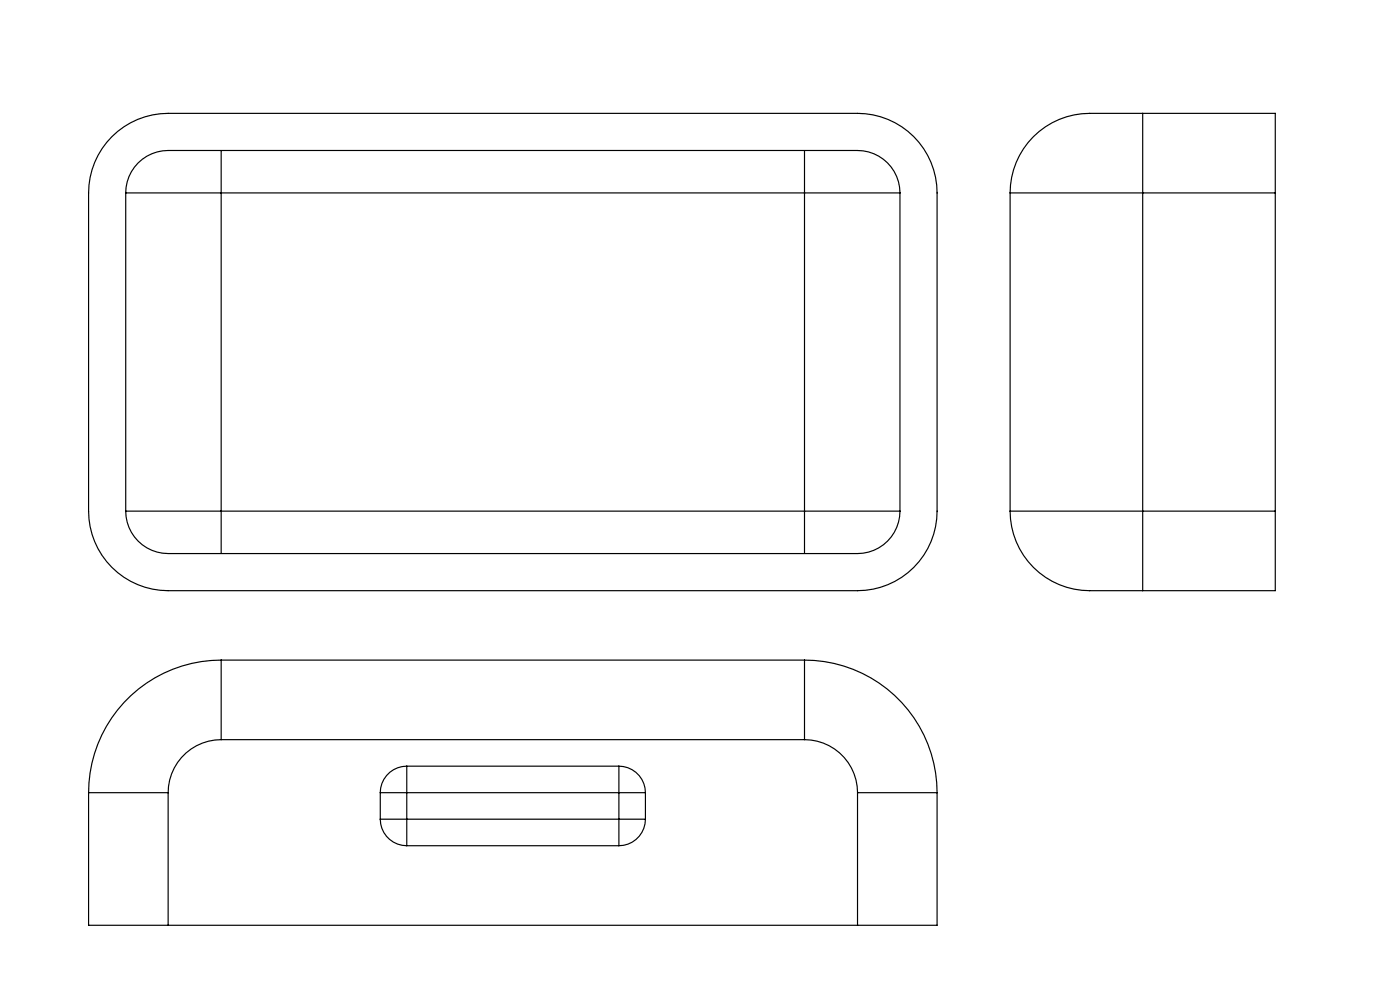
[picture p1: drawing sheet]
<svg xmlns="http://www.w3.org/2000/svg" width="297mm" height="210mm" viewBox="0 0 297 210" stroke-linecap="round" stroke-linejoin="round" font-family="sans-serif">
<g fill="none" stroke="#000" stroke-width=".25">
<path d="M23.7 29a16.9 16.9 0 0 1 12-5h146.2a16.9 16.9 0 0 1 16.9 16.9v67.5a16.9 16.9 0 0 1-16.9 16.9h-146.2a16.9 16.9 0 0 1-16.9-16.9v-67.5a16.9 16.9 0 0 1 4.9-11.9zM46.9 31.9v9M170.7 31.9v9M242.4 24h-9.2a17.1 17.1 0 0 0-18.9 16.9M242.4 24v16.9M242.4 24h28.1v16.9M26.7 40.9a9 9 0 0 1 9-9h146.2a9 9 0 0 1 9 9M26.7 40.9h20.2M26.7 40.9v67.5M46.9 40.9v67.5M46.9 40.9h123.8M170.7 40.9h20.2"/>
<path d="M170.7 40.9v67.5M190.9 40.9v67.5M214.3 40.9h28.1M214.3 40.9v67.5M242.4 40.9h28.1M242.4 40.9v67.5M270.5 40.9v67.5M26.7 108.4a9 9 0 0 0 9 9h146.2a9 9 0 0 0 9-9M26.7 108.4h20.2M46.9 108.4v9M46.9 108.4h123.8M170.7 108.4v9"/>
<path d="M170.7 108.4h20.2M214.3 108.4h28.1M214.3 108.4a17.1 17.1 0 0 0 18.9 16.9h9.2M242.4 108.4v16.9M242.4 108.4h28.1M270.5 108.4v16.9h-28.1M46.9 140v16.9M46.9 156.9a11.3 11.3 0 0 0-11.2 11.2M46.9 140a28.1 28.1 0 0 0-28.1 28.1M46.9 140h123.8M46.9 156.9h123.8M170.7 140v16.9"/>
<path d="M170.7 140a28.1 28.1 0 0 1 28.1 28.1M170.7 156.9a11.3 11.3 0 0 1 11.2 11.2M18.8 168.1h16.9M18.8 168.1v28.2h16.9M35.7 168.1v28.2M80.7 173.8a5.6 5.6 0 0 0 5.6 5.6M80.7 173.8h5.6M80.7 168.1h5.6M80.7 168.1v5.7M86.3 173.8v5.6M86.3 162.5a5.6 5.6 0 0 0-5.6 5.6M86.3 162.5v5.6"/>
<path d="M86.3 173.8h45M86.3 179.4h45M86.3 162.5h45M86.3 168.1v5.7M86.3 168.1h45M131.3 173.8v5.6M131.3 162.5v5.6M131.3 162.5a5.6 5.6 0 0 1 5.6 5.6M131.3 168.1h5.6M131.3 173.8h5.6M131.3 168.1v5.7M136.9 173.8a5.6 5.6 0 0 1-5.6 5.6"/>
<path d="M136.9 168.1v5.7M181.9 168.1h16.9M181.9 168.1v28.2M198.8 168.1v28.2h-16.9M35.7 196.3h146.2"/>
</g>
</svg>
